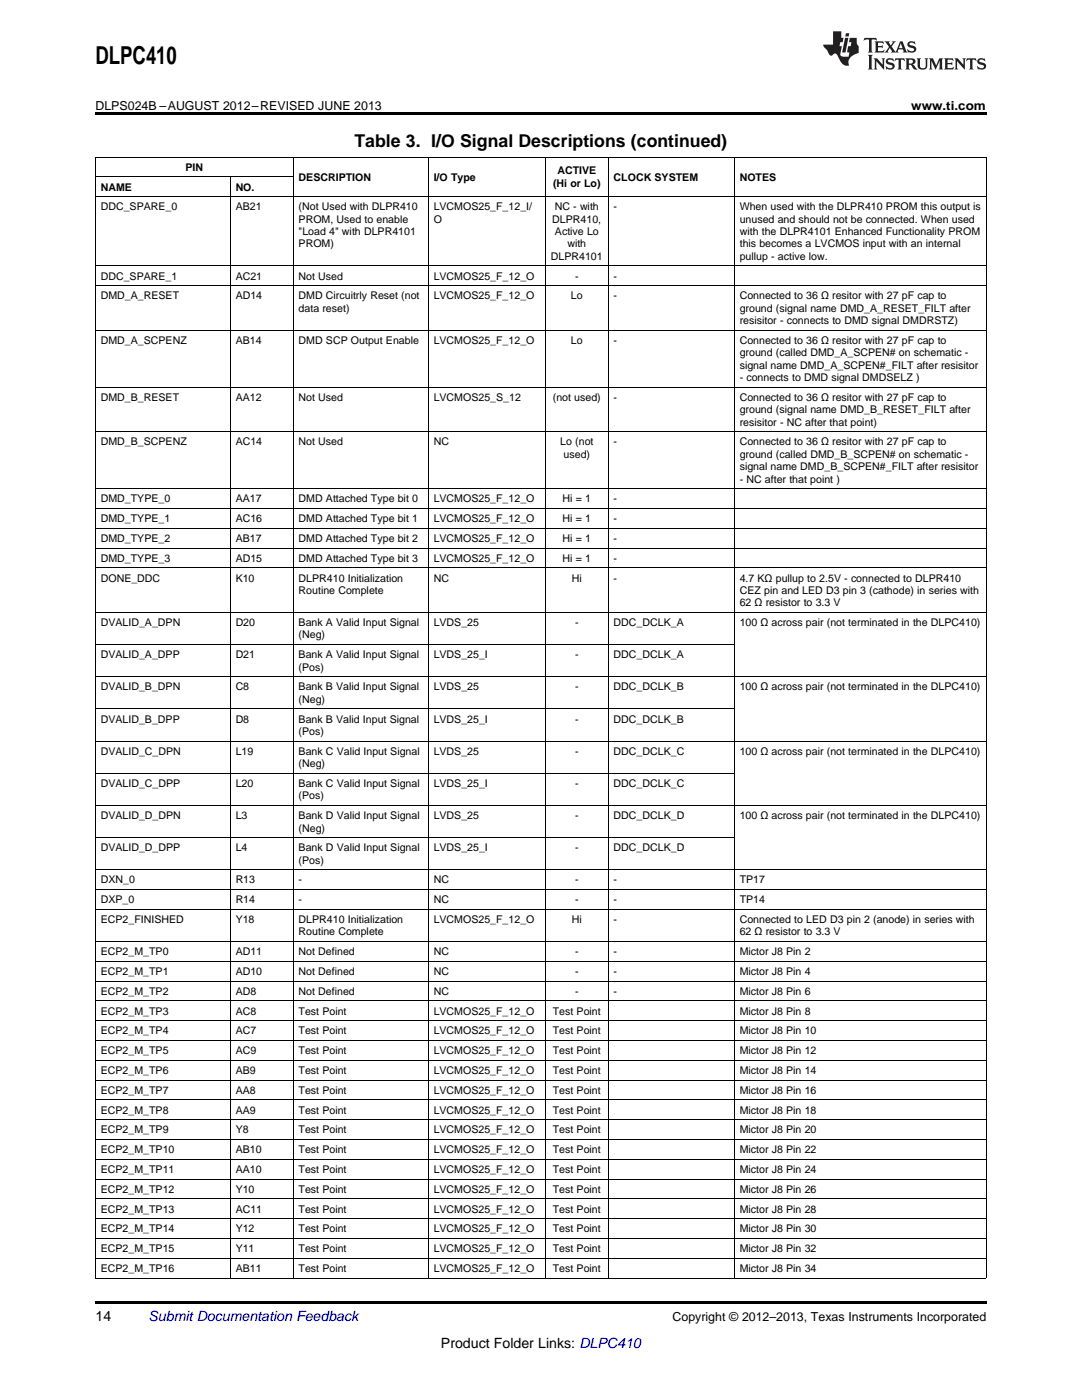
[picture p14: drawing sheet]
<svg xmlns="http://www.w3.org/2000/svg" width="216mm" height="279mm" viewBox="0 0 216 279" stroke-linecap="round" stroke-linejoin="round" font-family="sans-serif">
<defs><g id="words">
<text font-size="4.9" x="19" y="12.8">DLPC410</text>
<text font-size="3.5" x="70.7" y="29.3">Table 3. I/O Signal Descriptions (continued)</text>
<g font-size="2.8">
<text x="19" y="263.6">14</text>
<text x="88" y="269">Product Folder Links: DLPC410</text>
</g>
<text font-size="2.8" fill="#0000c8" x="29.6" y="263.6">Submit Documentation Feedback</text>
<g font-size="2.5">
<text x="19" y="21.9">DLPS024B –AUGUST 2012–REVISED JUNE 2013</text>
<text x="181.8" y="21.9">www.ti.com</text>
<text x="134.2" y="263.6">Copyright © 2012–2013, Texas Instruments Incorporated</text>
</g>
<g font-size="2.1">
<text x="37" y="34.1">PIN</text>
<text x="111.2" y="34.8">ACTIVE</text>
<text x="20.1" y="38">NAME</text>
<text x="20.1" y="42">DDC_SPARE_0</text>
<text x="47" y="38">NO.</text>
<text x="47" y="42">AB21</text>
<text x="59.6" y="36.1">DESCRIPTION</text>
<text x="59.6" y="42">(Not Used with DLPR410</text>
<text x="86.5" y="36.1">I/O Type</text>
<text x="86.5" y="42">LVCMOS25_F_12_I/</text>
<text x="110.3" y="37.3">(Hi or Lo)</text>
<text x="110.7" y="42">NC - with</text>
<text x="122.4" y="36.1">CLOCK SYSTEM</text>
<text x="122.4" y="42">-</text>
<text x="147.6" y="36.1">NOTES</text>
<text x="147.6" y="42">When used with the DLPR410 PROM this output is</text>
<text x="59.6" y="44.4">PROM, Used to enable</text>
<text x="59.6" y="46.9">&quot;Load 4&quot; with DLPR4101</text>
<text x="86.5" y="44.4">O</text>
<text x="110.2" y="44.4">DLPR410,</text>
<text x="110.7" y="46.9">Active Lo</text>
<text x="147.6" y="44.4">unused and should not be connected. When used</text>
<text x="147.6" y="46.9">with the DLPR4101 Enhanced Functionality PROM</text>
<text x="59.6" y="49.4">PROM)</text>
<text x="109.9" y="51.9">DLPR4101</text>
<text x="113.2" y="49.4">with</text>
<text x="147.6" y="49.4">this becomes a LVCMOS input with an internal</text>
<text x="147.6" y="51.9">pullup - active low.</text>
<text x="20.1" y="55.8">DDC_SPARE_1</text>
<text x="20.1" y="59.8">DMD_A_RESET</text>
<text x="47" y="55.8">AC21</text>
<text x="47" y="59.8">AD14</text>
<text x="59.6" y="55.8">Not Used</text>
<text x="59.6" y="59.8">DMD Circuitrly Reset (not</text>
<text x="86.5" y="55.8">LVCMOS25_F_12_O</text>
<text x="86.5" y="59.8">LVCMOS25_F_12_O</text>
<text x="113.9" y="59.8">Lo</text>
<text x="114.8" y="55.8">-</text>
<text x="122.4" y="55.8">-</text>
<text x="122.4" y="59.8">-</text>
<text x="147.6" y="59.8">Connected to 36 Ω resitor with 27 pF cap to</text>
<text x="59.6" y="62.2">data reset)</text>
<text x="147.6" y="62.2">ground (signal name DMD_A_RESET_FILT after</text>
<text x="147.6" y="64.7">resisitor - connects to DMD signal DMDRSTZ)</text>
<text x="20.1" y="68.7">DMD_A_SCPENZ</text>
<text x="47" y="68.7">AB14</text>
<text x="59.6" y="68.7">DMD SCP Output Enable</text>
<text x="86.5" y="68.7">LVCMOS25_F_12_O</text>
<text x="113.9" y="68.7">Lo</text>
<text x="122.4" y="68.7">-</text>
<text x="147.6" y="68.7">Connected to 36 Ω resitor with 27 pF cap to</text>
<text x="147.6" y="71.1">ground (called DMD_A_SCPEN# on schematic -</text>
<text x="147.6" y="73.6">signal name DMD_A_SCPEN#_FILT after resisitor</text>
<text x="147.6" y="76.1">- connects to DMD signal DMDSELZ )</text>
<text x="20.1" y="80">DMD_B_RESET</text>
<text x="47" y="80">AA12</text>
<text x="59.6" y="80">Not Used</text>
<text x="86.5" y="80">LVCMOS25_S_12</text>
<text x="110.3" y="80">(not used)</text>
<text x="122.4" y="80">-</text>
<text x="147.6" y="80">Connected to 36 Ω resitor with 27 pF cap to</text>
<text x="147.6" y="82.5">ground (signal name DMD_B_RESET_FILT after</text>
<text x="20.1" y="88.9">DMD_B_SCPENZ</text>
<text x="47" y="88.9">AC14</text>
<text x="59.6" y="88.9">Not Used</text>
<text x="86.5" y="88.9">NC</text>
<text x="111.8" y="88.9">Lo (not</text>
<text x="122.4" y="88.9">-</text>
<text x="147.6" y="84.9">resisitor - NC after that point)</text>
<text x="147.6" y="88.9">Connected to 36 Ω resitor with 27 pF cap to</text>
<text x="112.5" y="91.4">used)</text>
<text x="147.6" y="91.4">ground (called DMD_B_SCPEN# on schematic -</text>
<text x="147.6" y="93.8">signal name DMD_B_SCPEN#_FILT after resisitor</text>
<text x="20.1" y="100.3">DMD_TYPE_0</text>
<text x="47" y="100.3">AA17</text>
<text x="59.6" y="100.3">DMD Attached Type bit 0</text>
<text x="86.5" y="100.3">LVCMOS25_F_12_O</text>
<text x="112.3" y="100.3">Hi = 1</text>
<text x="122.4" y="100.3">-</text>
<text x="147.6" y="96.3">- NC after that point )</text>
<text x="20.1" y="104.2">DMD_TYPE_1</text>
<text x="47" y="104.2">AC16</text>
<text x="59.6" y="104.2">DMD Attached Type bit 1</text>
<text x="86.5" y="104.2">LVCMOS25_F_12_O</text>
<text x="112.3" y="104.2">Hi = 1</text>
<text x="122.4" y="104.2">-</text>
<text x="20.1" y="108.2">DMD_TYPE_2</text>
<text x="20.1" y="112.1">DMD_TYPE_3</text>
<text x="47" y="108.2">AB17</text>
<text x="47" y="112.1">AD15</text>
<text x="59.6" y="108.2">DMD Attached Type bit 2</text>
<text x="59.6" y="112.1">DMD Attached Type bit 3</text>
<text x="86.5" y="108.2">LVCMOS25_F_12_O</text>
<text x="86.5" y="112.1">LVCMOS25_F_12_O</text>
<text x="112.3" y="108.2">Hi = 1</text>
<text x="112.3" y="112.1">Hi = 1</text>
<text x="122.4" y="108.2">-</text>
<text x="122.4" y="112.1">-</text>
<text x="20.1" y="116.1">DONE_DDC</text>
<text x="47" y="116.1">K10</text>
<text x="59.6" y="116.1">DLPR410 Initialization</text>
<text x="59.6" y="118.5">Routine Complete</text>
<text x="86.5" y="116.1">NC</text>
<text x="114.1" y="116.1">Hi</text>
<text x="122.4" y="116.1">-</text>
<text x="147.6" y="116.1">4.7 KΩ pullup to 2.5V - connected to DLPR410</text>
<text x="147.6" y="118.5">CEZ pin and LED D3 pin 3 (cathode) in series with</text>
<text x="20.1" y="125">DVALID_A_DPN</text>
<text x="47" y="125">D20</text>
<text x="59.6" y="125">Bank A Valid Input Signal</text>
<text x="86.5" y="125">LVDS_25</text>
<text x="114.8" y="125">-</text>
<text x="122.4" y="125">DDC_DCLK_A</text>
<text x="147.6" y="121">62 Ω resistor to 3.3 V</text>
<text x="147.6" y="125">100 Ω across pair (not terminated in the DLPC410)</text>
<text x="20.1" y="131.4">DVALID_A_DPP</text>
<text x="47" y="131.4">D21</text>
<text x="59.6" y="127.4">(Neg)</text>
<text x="59.6" y="131.4">Bank A Valid Input Signal</text>
<text x="86.5" y="131.4">LVDS_25_I</text>
<text x="114.8" y="131.4">-</text>
<text x="122.4" y="131.4">DDC_DCLK_A</text>
<text x="20.1" y="137.8">DVALID_B_DPN</text>
<text x="47" y="137.8">C8</text>
<text x="59.6" y="133.8">(Pos)</text>
<text x="59.6" y="137.8">Bank B Valid Input Signal</text>
<text x="86.5" y="137.8">LVDS_25</text>
<text x="114.8" y="137.8">-</text>
<text x="122.4" y="137.8">DDC_DCLK_B</text>
<text x="147.6" y="137.8">100 Ω across pair (not terminated in the DLPC410)</text>
<text x="59.6" y="140.3">(Neg)</text>
<text x="20.1" y="144.2">DVALID_B_DPP</text>
<text x="47" y="144.2">D8</text>
<text x="59.6" y="144.2">Bank B Valid Input Signal</text>
<text x="59.6" y="146.7">(Pos)</text>
<text x="86.5" y="144.2">LVDS_25_I</text>
<text x="114.8" y="144.2">-</text>
<text x="122.4" y="144.2">DDC_DCLK_B</text>
<text x="20.1" y="150.6">DVALID_C_DPN</text>
<text x="47" y="150.6">L19</text>
<text x="59.6" y="150.6">Bank C Valid Input Signal</text>
<text x="59.6" y="153.1">(Neg)</text>
<text x="86.5" y="150.6">LVDS_25</text>
<text x="114.8" y="150.6">-</text>
<text x="122.4" y="150.6">DDC_DCLK_C</text>
<text x="147.6" y="150.6">100 Ω across pair (not terminated in the DLPC410)</text>
<text x="20.1" y="157.1">DVALID_C_DPP</text>
<text x="47" y="157.1">L20</text>
<text x="59.6" y="157.1">Bank C Valid Input Signal</text>
<text x="59.6" y="159.5">(Pos)</text>
<text x="86.5" y="157.1">LVDS_25_I</text>
<text x="114.8" y="157.1">-</text>
<text x="122.4" y="157.1">DDC_DCLK_C</text>
<text x="20.1" y="163.5">DVALID_D_DPN</text>
<text x="47" y="163.5">L3</text>
<text x="59.6" y="163.5">Bank D Valid Input Signal</text>
<text x="59.6" y="165.9">(Neg)</text>
<text x="86.5" y="163.5">LVDS_25</text>
<text x="114.8" y="163.5">-</text>
<text x="122.4" y="163.5">DDC_DCLK_D</text>
<text x="147.6" y="163.5">100 Ω across pair (not terminated in the DLPC410)</text>
<text x="20.1" y="169.9">DVALID_D_DPP</text>
<text x="47" y="169.9">L4</text>
<text x="59.6" y="169.9">Bank D Valid Input Signal</text>
<text x="59.6" y="172.4">(Pos)</text>
<text x="86.5" y="169.9">LVDS_25_I</text>
<text x="114.8" y="169.9">-</text>
<text x="122.4" y="169.9">DDC_DCLK_D</text>
<text x="20.1" y="176.3">DXN_0</text>
<text x="47" y="176.3">R13</text>
<text x="59.6" y="176.3">-</text>
<text x="86.5" y="176.3">NC</text>
<text x="114.8" y="176.3">-</text>
<text x="122.4" y="176.3">-</text>
<text x="147.6" y="176.3">TP17</text>
<text x="20.1" y="180.3">DXP_0</text>
<text x="20.1" y="184.2">ECP2_FINISHED</text>
<text x="47" y="180.3">R14</text>
<text x="47" y="184.2">Y18</text>
<text x="59.6" y="180.3">-</text>
<text x="59.6" y="184.2">DLPR410 Initialization</text>
<text x="86.5" y="180.3">NC</text>
<text x="86.5" y="184.2">LVCMOS25_F_12_O</text>
<text x="114.1" y="184.2">Hi</text>
<text x="114.8" y="180.3">-</text>
<text x="122.4" y="180.3">-</text>
<text x="122.4" y="184.2">-</text>
<text x="147.6" y="180.3">TP14</text>
<text x="147.6" y="184.2">Connected to LED D3 pin 2 (anode) in series with</text>
<text x="20.1" y="190.6">ECP2_M_TP0</text>
<text x="47" y="190.6">AD11</text>
<text x="59.6" y="186.7">Routine Complete</text>
<text x="59.6" y="190.6">Not Defined</text>
<text x="86.5" y="190.6">NC</text>
<text x="114.8" y="190.6">-</text>
<text x="122.4" y="190.6">-</text>
<text x="147.6" y="186.7">62 Ω resistor to 3.3 V</text>
<text x="147.6" y="190.6">Mictor J8 Pin 2</text>
<text x="20.1" y="194.6">ECP2_M_TP1</text>
<text x="47" y="194.6">AD10</text>
<text x="59.6" y="194.6">Not Defined</text>
<text x="86.5" y="194.6">NC</text>
<text x="114.8" y="194.6">-</text>
<text x="122.4" y="194.6">-</text>
<text x="147.6" y="194.6">Mictor J8 Pin 4</text>
<text x="20.1" y="198.5">ECP2_M_TP2</text>
<text x="20.1" y="202.5">ECP2_M_TP3</text>
<text x="47" y="198.5">AD8</text>
<text x="47" y="202.5">AC8</text>
<text x="59.6" y="198.5">Not Defined</text>
<text x="59.6" y="202.5">Test Point</text>
<text x="86.5" y="198.5">NC</text>
<text x="86.5" y="202.5">LVCMOS25_F_12_O</text>
<text x="110.3" y="202.5">Test Point</text>
<text x="114.8" y="198.5">-</text>
<text x="122.4" y="198.5">-</text>
<text x="147.6" y="198.5">Mictor J8 Pin 6</text>
<text x="147.6" y="202.5">Mictor J8 Pin 8</text>
<text x="20.1" y="206.4">ECP2_M_TP4</text>
<text x="47" y="206.4">AC7</text>
<text x="59.6" y="206.4">Test Point</text>
<text x="86.5" y="206.4">LVCMOS25_F_12_O</text>
<text x="110.3" y="206.4">Test Point</text>
<text x="147.6" y="206.4">Mictor J8 Pin 10</text>
<text x="20.1" y="210.4">ECP2_M_TP5</text>
<text x="20.1" y="214.3">ECP2_M_TP6</text>
<text x="47" y="210.4">AC9</text>
<text x="47" y="214.3">AB9</text>
<text x="59.6" y="210.4">Test Point</text>
<text x="59.6" y="214.3">Test Point</text>
<text x="86.5" y="210.4">LVCMOS25_F_12_O</text>
<text x="86.5" y="214.3">LVCMOS25_F_12_O</text>
<text x="110.3" y="210.4">Test Point</text>
<text x="110.3" y="214.3">Test Point</text>
<text x="147.6" y="210.4">Mictor J8 Pin 12</text>
<text x="147.6" y="214.3">Mictor J8 Pin 14</text>
<text x="20.1" y="218.3">ECP2_M_TP7</text>
<text x="47" y="218.3">AA8</text>
<text x="59.6" y="218.3">Test Point</text>
<text x="86.5" y="218.3">LVCMOS25_F_12_O</text>
<text x="110.3" y="218.3">Test Point</text>
<text x="147.6" y="218.3">Mictor J8 Pin 16</text>
<text x="20.1" y="222.2">ECP2_M_TP8</text>
<text x="20.1" y="226.2">ECP2_M_TP9</text>
<text x="47" y="222.2">AA9</text>
<text x="47" y="226.2">Y8</text>
<text x="59.6" y="222.2">Test Point</text>
<text x="59.6" y="226.2">Test Point</text>
<text x="86.5" y="222.2">LVCMOS25_F_12_O</text>
<text x="86.5" y="226.2">LVCMOS25_F_12_O</text>
<text x="110.3" y="222.2">Test Point</text>
<text x="110.3" y="226.2">Test Point</text>
<text x="147.6" y="222.2">Mictor J8 Pin 18</text>
<text x="147.6" y="226.2">Mictor J8 Pin 20</text>
<text x="20.1" y="230.2">ECP2_M_TP10</text>
<text x="47" y="230.2">AB10</text>
<text x="59.6" y="230.2">Test Point</text>
<text x="86.5" y="230.2">LVCMOS25_F_12_O</text>
<text x="110.3" y="230.2">Test Point</text>
<text x="147.6" y="230.2">Mictor J8 Pin 22</text>
<text x="20.1" y="234.1">ECP2_M_TP11</text>
<text x="20.1" y="238.1">ECP2_M_TP12</text>
<text x="47" y="234.1">AA10</text>
<text x="47" y="238.1">Y10</text>
<text x="59.6" y="234.1">Test Point</text>
<text x="59.6" y="238.1">Test Point</text>
<text x="86.5" y="234.1">LVCMOS25_F_12_O</text>
<text x="86.5" y="238.1">LVCMOS25_F_12_O</text>
<text x="110.3" y="234.1">Test Point</text>
<text x="110.3" y="238.1">Test Point</text>
<text x="147.6" y="234.1">Mictor J8 Pin 24</text>
<text x="147.6" y="238.1">Mictor J8 Pin 26</text>
<text x="20.1" y="242">ECP2_M_TP13</text>
<text x="20.1" y="246">ECP2_M_TP14</text>
<text x="47" y="242">AC11</text>
<text x="47" y="246">Y12</text>
<text x="59.6" y="242">Test Point</text>
<text x="59.6" y="246">Test Point</text>
<text x="86.5" y="242">LVCMOS25_F_12_O</text>
<text x="86.5" y="246">LVCMOS25_F_12_O</text>
<text x="110.3" y="242">Test Point</text>
<text x="110.3" y="246">Test Point</text>
<text x="147.6" y="242">Mictor J8 Pin 28</text>
<text x="147.6" y="246">Mictor J8 Pin 30</text>
<text x="20.1" y="249.9">ECP2_M_TP15</text>
<text x="47" y="249.9">Y11</text>
<text x="59.6" y="249.9">Test Point</text>
<text x="86.5" y="249.9">LVCMOS25_F_12_O</text>
<text x="110.3" y="249.9">Test Point</text>
<text x="147.6" y="249.9">Mictor J8 Pin 32</text>
<text x="20.1" y="253.9">ECP2_M_TP16</text>
<text x="47" y="253.9">AB11</text>
<text x="59.6" y="253.9">Test Point</text>
<text x="86.5" y="253.9">LVCMOS25_F_12_O</text>
<text x="110.3" y="253.9">Test Point</text>
<text x="147.6" y="253.9">Mictor J8 Pin 34</text>
</g>
</g></defs>
<path d="M19 22.5h177.8v.5h-177.8zM19 259.7h177.8v.5h-177.8z" fill="#000"/>
<g fill="none" stroke="#000" stroke-width=".2">
<path d="M19 39.2h177.8M19 35.3h39.5M19 31.3h177.8M19.1 31.4v223.7M45.9 35.3v219.8M58.5 31.4v223.7M85.4 31.4v223.7M108.8 31.4v223.7M121.3 31.4v223.7M146.5 31.4v223.7M196.8 31.4v223.7M19 57h177.8"/>
<path d="M19 53.1h177.8M19 77.3h177.8M19 65.9h177.8M19 97.5h177.8M19 86.2h177.8M19 113.3h177.8M19 109.4h177.8M19 105.4h177.8M19 101.5h177.8M19 135.1h177.8M19 128.6h127.5M19 122.2h177.8"/>
<path d="M19 154.3h127.5M19 147.9h177.8M19 141.5h127.5M19 177.5h177.8M19 173.6h177.8M19 167.2h127.5M19 160.7h177.8M19 199.8h177.8M19 195.8h177.8M19 191.9h177.8M19 187.9h177.8M19 181.5h177.8"/>
<path d="M19 219.5h177.8M19 215.6h177.8M19 211.6h177.8M19 207.7h177.8M19 203.7h177.8M19 239.3h177.8M19 235.3h177.8M19 231.4h177.8M19 227.4h177.8M19 223.5h177.8M19 255.1h177.8M19 251.1h177.8"/>
<path d="M19 247.2h177.8M19 243.2h177.8"/>
</g>
<g fill="#231f20">
<path d="M172.5 7.6l-.1 .5 .4-.2h.6v.1v2.1l-.2 .4h.9l-.2-.4v-2.1l.1-.1h.5l.5 .2-.2-.5zM174.5 8.3l.2 .3v1.5l-.2 .4h1.8l.2-.6a1.04 1.04 0 0 1-1.3 .2v-.7h.6l.3 .2v-.6l-.3 .2h-.6v-.6l.8-.1 .4 .3-.2-.5zM176.5 8.3l.9 1.1-.9 1.1h.8l-.2-.2 .4-.7 .5 .7-.2 .2h1.5l-.2-.2 .2-.4h.9l.1 .4-.2 .2h1l-.3-.3-.7-1.9h-.5l-.9 2-.8-1 .9-1h-.8l.1 .3-.4 .5-.3-.6 .1-.2zM179.7 8.6l.4 1h-.7zM181.3 8.4a.63 .63 0 0 0-.2 .7 .63 .63 0 0 0 .6 .4l.6 .2 .1 .2a.75 .75 0 0 1-.7 .4 .75 .75 0 0 1-.6-.5l.1 .7 .1-.1a1.11 1.11 0 0 0 1.5-.6 1.13 1.13 0 0 0-1.2-.8l-.1-.4a1.04 1.04 0 0 1 1.2 .2l-.2-.5-.2 .1-.4-.2zM173.2 10.9l.2 .4v2.2l-.2 .4h1l-.3-.4v-2.2l.3-.4zM174.3 11.6l.3 .4v1.5l-.3 .4h.8l-.2-.4v-1.3l1.5 1.7v-1.9l.2-.4h-.7l.2 .4v.9l-1.1-1.3zM177 11.8a.62 .62 0 0 0-.2 .7 .62 .62 0 0 0 .6 .4l.6 .1 .1 .3a.76 .76 0 0 1-.7 .3 .76 .76 0 0 1-.7-.4l.2 .7 .1-.1a1.11 1.11 0 0 0 1.5-.6 1.13 1.13 0 0 0-1.2-.8l-.1-.4a1.04 1.04 0 0 1 1.2 .2l-.2-.6-.2 .1-.5-.1zM178.7 11.6l-.2 .6a.61 .61 0 0 1 .8-.3v1.6l-.2 .4h.9l-.2-.4v-1.6a.63 .63 0 0 1 .7 .3l-.1-.6zM180.6 11.6l.3 .4v1.5l-.3 .4h1l-.2-.2-.1-.8 .6 .2a.76 .76 0 0 0 1.2 .7l-1-1a.58 .58 0 0 0 .6-.5 .58 .58 0 0 0-.5-.6zM181.4 11.9h.1a.45 .45 0 0 1 .5 .1 .45 .45 0 0 1 .1 .5l-.8 .2zM182.9 11.6l.2 .2a2.17 2.17 0 0 0 .3 1.9 .99 .99 0 0 0 1.6-.6v-1.1l.2-.4h-.7l.2 .2a1.92 1.92 0 0 1-.2 1.8 .6 .6 0 0 1-.9-.5v-1.1l.2-.4zM185.4 11.6l.2 .4v1.5l-.2 .4h.7l-.2-.4v-1.4l.8 1.8 .8-1.8v1.4l-.2 .4h.9l-.2-.4v-1.5l.2-.4h-.8l-.6 1.5-.6-1.5zM188.4 11.6l.2 .4v1.5l-.2 .4h1.8l.1-.6a1.04 1.04 0 0 1-1.2 .1v-.6h.5l.4 .2v-.6l-.4 .2h-.5v-.7h.8l.3 .3-.1-.6zM190.5 11.6l.2 .4v1.5l-.2 .4h.7l-.2-.4v-1.3l1.5 1.7v-1.9l.2-.4h-.7l.2 .4v.9l-1.1-1.3zM192.9 11.6l-.1 .6a.61 .61 0 0 1 .7-.3l.1 1.6-.3 .4h1l-.3-.4 .1-1.6a.63 .63 0 0 1 .7 .3l-.1-.6zM195.2 11.8a.62 .62 0 0 0-.2 .7 .62 .62 0 0 0 .6 .4l.6 .1 .1 .3a.76 .76 0 0 1-.7 .3 .76 .76 0 0 1-.6-.4l.1 .7 .1-.1a1.11 1.11 0 0 0 1.6-.6 1.13 1.13 0 0 0-1.3-.8l-.1-.4a1.04 1.04 0 0 1 1.2 .2l-.1-.6-.2 .1-.5-.1z"/>
<path d="M166.2 6.3v2.6h-1.9v.4l.8 .9a.91 .91 0 0 0 1 .8 .56 .56 0 0 1 .5-.3 .56 .56 0 0 1 .5 .3l.4 .8a1.53 1.53 0 0 0 1.9 1.2 1.54 1.54 0 0 1 1-2.1l.9-.3v-1.4a1.52 1.52 0 0 1-.4-1.6h-1.3l-.2 .8h.5l-.2 .8h-.5l-.1 1v.2l.4 .1-.2 .8a1.93 1.93 0 0 1-1.6-.3l.3-1.8h-.5l.2-.8h.4l.2-.8h-.4v-1.3zM168.6 7.6l-.6 2.9h.7l.6-2.9zM168.8 6.6l-.1 .7h.6l.2-.7z"/>
</g>
<use href="#words"/>
</svg>
